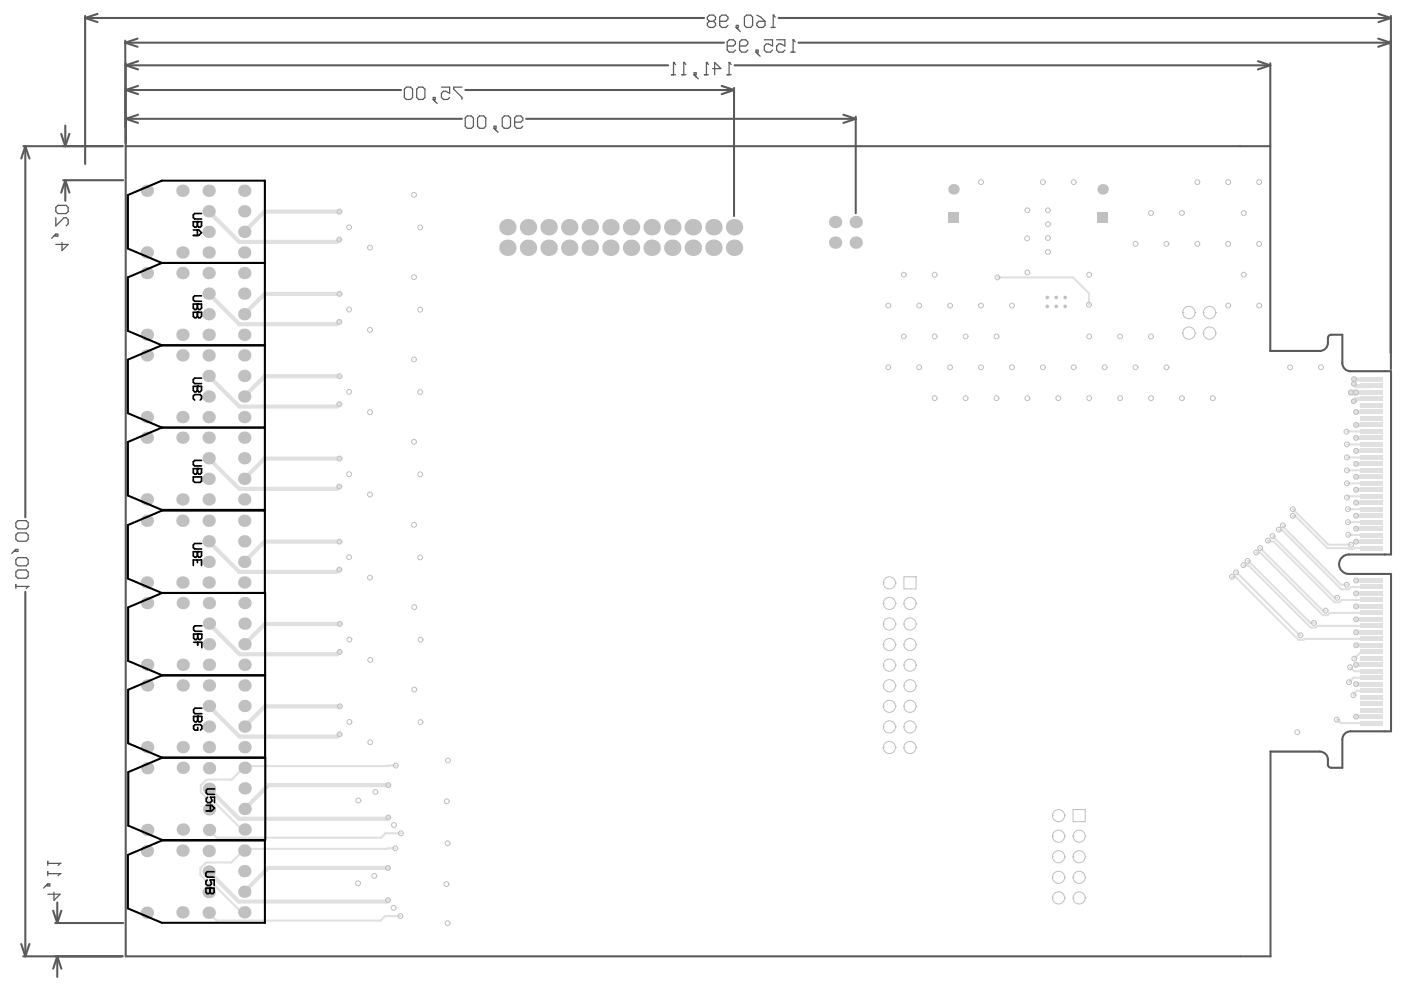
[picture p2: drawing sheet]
<svg xmlns="http://www.w3.org/2000/svg" width="297mm" height="210mm" viewBox="0 0 297 210" stroke-linecap="round" stroke-linejoin="round" font-family="sans-serif">
<g fill="none" stroke="#5a5a5a" stroke-width=".44">
<path d="M18 3.8l2.6 .9M18 3.8h131M18 3.4v31.3M20.6 2.9l-2.6 .9M26.5 9l2.6 .9M26.5 9h126.7M26.5 8.6v18.4M26.6 13.4v17.5M26.6 19l2.6 .9M26.6 19h58.2M26.6 13.8l2.6 .9M26.6 13.8h114.8"/>
<path d="M29.1 8.2l-2.6 .8M29.2 18.2l-2.6 .8M29.2 13l-2.6 .8M98.4 19h56.9M152.7 18.2l2.6 .8M155.3 19l-2.6 .9M155.3 18.6v27.1M155.4 13.8h113.4M164.7 3.8h129.6M168.9 9h125.3M266.1 13l2.7 .8M268.8 13.8l-2.7 .9"/>
<path d="M268.8 13.4v17.5M291.6 8.2l2.6 .8M291.7 2.9l2.6 .9M294.2 9l-2.6 .9M294.2 8.6v66M294.3 3.8l-2.6 .9M294.3 3.4v74.7M4.9 30.9h21M5.4 30.9l-.9 2.6M5.4 30.9l.8 2.6M5.4 30.9v78.6M12.9 28.3l.9 2.6"/>
<path d="M13.4 38.1h12.7M13.8 38.1l-.9 2.7M13.8 38.1l.9 2.7M13.8 26.6v4.3M13.8 38.1v4.4M14.7 28.3l-.9 2.6M26.6 25.1l2.6 .9M26.6 25.1h71.1M29.2 24.3l-2.6 .8M111.3 25.1h69.7M178.4 24.3l2.6 .8M181 25.1l-2.6 .9"/>
<path d="M181 24.7v20.4M5.4 125.2v77.2M4.5 199.7l.9 2.7M6.2 199.7l-.8 2.7M11.2 192.7l.9 2.6M11.7 195.3h14.4M12.1 191v4.3M13 192.7l-.9 2.6M4.9 202.4h21M12.1 202.4l-.9 2.6M12.1 202.4l.9 2.6M12.1 202.4v4.3"/>
</g>
<g fill="none" stroke="#5a5a5a" stroke-width=".26">
<path d="M85.5 18.9l.5-.5h.9l.4 .5v1.7l-.4 .4h-.9l-.5-.4zM88.2 18.9l.4-.5h.9l.4 .5v1.7l-.4 .4h-.9l-.4-.4zM93.4 18.4h1.7v1.3l-.8-.4h-.5l-.4 .4v.9l.4 .4h.9l.4-.4M97.7 18.4h-1.7v.5l1.7 1.7v.4M142.1 15.8h.8M142.5 13.2h.1M142.5 13.2v2.6M142.5 13.2l.4 .4M144.2 15.8h.9M144.7 13.2h.1M144.7 13.2v2.6M144.7 13.2l.4 .4"/>
<path d="M146.8 15.4h.5v.4h-.5zM146.8 15.8l.9 .9M149 15.8h.9M149.5 13.2h.1M149.5 13.2v2.6M149.5 13.2l.4 .4M150.1 4.5l-.5 .4v.5l.5 .4h.9l.4-.4v-.5l-.4-.4M150.1 4.5h.9M150.1 4.5l-.5-.4v-.5l.5-.4h.9l.4 .4v.5l-.4 .4M150.8 14.5h1.7l-1.3-1.3v2.6M152.3 4.5h1.3l.4-.4v-.5l-.4-.4h-.9l-.4 .4v1.8l.4 .4h.9l.4-.4M153.8 15.8h.9"/>
<path d="M153.9 9.7h1.3l.4-.4v-.4l-.4-.5h-.9l-.4 .5v1.7l.4 .4h.9l.4-.4M154.3 13.2h.1M154.3 13.2v2.6M154.3 13.2l.4 .4M155.7 5.4h.5v.4h-.5zM155.7 5.8l.9 .9M156.5 9.7h1.3l.4-.4v-.4l-.4-.5h-.9l-.4 .5v1.7l.4 .4h.9l.4-.4M157.5 3.6l.4-.4h.9l.4 .4v1.8l-.4 .4h-.9l-.4-.4zM160 10.6h.4v.4h-.4zM160 11l.8 .9M160.1 4.9l.4-.4h1.3v.9l-.4 .4h-.9l-.4-.4zM160.1 3.2l.9 .4 .8 .9"/>
<path d="M161.7 8.4h1.7v1.3l-.8-.4h-.5l-.4 .4v.9l.4 .4h.9l.4-.4M163.2 5.8h.8M163.6 3.2h.1M163.6 3.2v2.6M163.6 3.2l.4 .4M164.3 8.4h1.8v1.3l-.9-.4h-.5l-.4 .4v.9l.4 .4h.9l.5-.4M167.4 11h.8M167.8 8.4h.1M167.8 8.4v2.6M167.8 8.4l.4 .5M91.6 20.6h.5v.4h-.5zM91.6 21l.9 .9"/>
<path d="M98.4 25l.5-.5h.8l.5 .5v1.7l-.5 .4h-.8l-.5-.4zM101 25l.5-.5h.8l.5 .5v1.7l-.5 .4h-.8l-.5-.4zM104.5 26.7h.5v.4h-.5zM104.5 27.1l.9 .9M106.3 25l.4-.5h.9l.4 .5v1.7l-.4 .4h-.9l-.4-.4zM108.9 25.8h1.3l.4-.4v-.4l-.4-.5h-.9l-.4 .5v1.7l.4 .4h.9l.4-.4M11.8 49.5l-.9 .9M11.8 49.5h.4v.5h-.4zM11.8 43.9l.4-.4h1.8l.4 .4v.9l-.4 .4h-1.8l-.4-.4zM11.8 46.1v1.7l1.8-1.7h.4l.4 .4v.9l-.4 .4M13.1 51.3v1.7l1.3-1.3h-2.6M3.4 110.6l.4-.4h1.7l.5 .4v.9l-.5 .4h-1.7l-.4-.4z"/>
<path d="M3.4 113.2l.4-.4h1.7l.5 .4v.9l-.5 .4h-1.7l-.4-.4zM3.4 116.3h.4v.4h-.4zM3.4 118.4l.4-.4h1.7l.5 .4v.9l-.5 .4h-1.7l-.4-.4zM3.4 116.3l-.9 .8M3.4 121l.4-.4h1.7l.5 .4v.9l-.5 .4h-1.7l-.4-.4zM3.4 123.7v.8M3.4 124.1h2.6M6 124.1h.1M6 124.1l-.5 .4M10.1 187l-.9 .9M10.1 187h.4v.5h-.4zM10.1 182.2v.9"/>
<path d="M10.1 184.4v.9M10.1 184.9h2.6M10.1 182.7h2.6M11.4 188.8v1.7l1.3-1.3h-2.6M12.7 184.9h.1M12.7 182.7h.1M12.7 184.9l-.4 .4M12.7 182.7l-.4 .4"/>
</g>
<g fill="none" stroke="#e0e0e0" stroke-width=".44">
<path d="M211 58.7h16l3.4 3.3v2.5M285 94h5.2M285 96.8h5.2M285 99.5h5.2M290.2 91.3h-5.3M263.1 119.6h1l13.2 13.2h1l.4-.4h11.5M263.9 118.7h.2l13.1 13.1h.7M265.8 116.9h.8l13.3 13.3h1l.4-.5h8.9M266.6 116l13.3 13.2h.6M268.2 114.4l.6 .2h.7l12.8 12.8h1.1l.5-.5h6.3M269.2 113.4l13.1 13.1h.6M270.5 112.1l.7 .1 12.6 12.5h1.6l.5-.5h4.3"/>
<path d="M271.4 111.2l.1 .3 12.2 12.2h1.2M273.5 109.1l.6 .1 6.7 6.8h4.4l.2 .2h.8l.3-.2h3.7M273.5 107.7l7.5 7.6h4.8M285 102.3h5.2M285.2 107.7h5M285.2 110.5h.1M285.2 110.5h5M285.3 113.2h4.9M290.2 105h-4.8l-.4 .3M260.7 122l.7 .1 13.3 13.3h1.1l.2-.2h14.2M261.5 121.1l13.6 13.3M277.9 131.8h.1"/>
<path d="M290.2 137.9l-.3 .3h-2.2l-1.2 1.2M282.8 152.3l.9 .7h6.5M285.6 141.2l.9 .8h3.7M290.2 146.1h-3.1l-.8 1M290.2 143.4h-3.9l-.9 1M44.2 175.6l1.7 1.7h34.7l.9-1h3.3M83.6 179.5l-1.6 .1h-30l-.3 .4h-.3l-2.5 2.5h-5.3l-1.2 1.2v1.4l1.9 1.9h.8l6 6h.6M83.7 162l-1.6 .1h-30l-.3 .4h-.3l-2.5 2.5h-5.3l-1.2 1.2v1.4l1.9 1.9h.8l6 6h.6M44.2 193.1l1.6 1.7h34.7l.9-1h3.3"/>
</g>
<g fill="none" stroke="#e0e0e0" stroke-width=".87">
<path d="M44.1 44.7l6.5 6.5h20.6l.6-.5M71.8 44.8h-15.8l-4.3 4.3M44.1 79.5l6.5 6.5h20.6l.6-.5M44.1 62.1l6.5 6.5h20.6l.6-.5M71.8 79.6h-15.8l-4.3 4.3M71.8 62.2h-15.8l-4.3 4.3M44.1 97l6.5 6.4h20.6l.6-.5M71.8 97h-15.8l-4.3 4.3M286.4 81.2l.5 .5h3.3M286.5 80.2l3.7 .1M286.9 87.2h3.3M286.9 89.9h3.3"/>
<path d="M286.9 92.7h3.3M286.9 95.4h3.3M286.9 98.1h3.3M286.9 83.1h.1M286.9 83.1h3.3M290.2 84.4h-3.3l-.5 .5M44.1 114.5l6.5 6.5h20.6l.6-.5M71.8 114.6h-15.8l-4.3 4.3M286.9 114.6h3.3M286.9 100.9h3.3M286.9 103.6h3.3M286.9 106.4h3.3"/>
<path d="M286.9 109.1h3.3M286.9 111.9h3.3M44.2 132l6.5 6.4h20.6l.5-.5M71.8 137.9h.1M71.9 132h-15.9l-4.3 4.3M286.9 122.8h3.3M286.9 125.6h3.3M286.9 128.3h3.3M286.9 131.1h3.3M286.9 133.8h3.3M286.9 136.5h3.3M44.2 149.4l6.5 6.5h20.6l.5-.5"/>
<path d="M71.8 155.4h.1M71.9 149.5h-15.9l-4.3 4.2M286.9 144.8h3.3M286.9 140.7h3.3M286.9 151.6h3.3M44.2 166.9l6.4 6.3h31.2l.4-.2M82.2 166.1h-25.4l-5 5.1M44.2 184.4l6.3 6.4h31.2l.4-.3M82.1 183.7h-25.4l-5 5"/>
</g>
<path d="M285.8 83.1h1.1" fill="none" stroke="#e0e0e0" stroke-width="1.3"/>
<g fill="none" stroke="#c0c0c0" stroke-width=".21">
<circle cx="207.6" cy="38.5" r=".51"/>
<circle cx="220.6" cy="38.5" r=".51"/>
<circle cx="227.2" cy="38.5" r=".51"/>
<circle cx="253.3" cy="38.5" r=".51"/>
<circle cx="259.9" cy="38.5" r=".51"/>
<circle cx="266.4" cy="38.5" r=".51"/>
<circle cx="71.8" cy="50.7" r=".51"/>
<circle cx="71.8" cy="44.8" r=".51"/>
<circle cx="87.6" cy="58.6" r=".51"/>
<circle cx="191.2" cy="58.1" r=".51"/>
<circle cx="197.7" cy="58.1" r=".51"/>
<circle cx="217.3" cy="50.4" r=".51"/>
<circle cx="217.4" cy="44.5" r=".51"/>
<circle cx="217.4" cy="57.7" r=".51"/>
<circle cx="221.7" cy="44.5" r=".51"/>
<circle cx="221.7" cy="50.4" r=".51"/>
<circle cx="221.7" cy="53.3" r=".51"/>
<circle cx="221.7" cy="47.4" r=".51"/>
<circle cx="230.4" cy="58.1" r=".51"/>
<circle cx="240.2" cy="51.6" r=".51"/>
<circle cx="243.5" cy="45.1" r=".51"/>
<circle cx="246.8" cy="51.6" r=".51"/>
<circle cx="250" cy="45.1" r=".51"/>
<circle cx="253.3" cy="51.6" r=".51"/>
<circle cx="259.9" cy="51.6" r=".51"/>
<circle cx="263.1" cy="45.1" r=".51"/>
<circle cx="263.1" cy="58.1" r=".51"/>
<circle cx="266.4" cy="51.6" r=".51"/>
<circle cx="71.8" cy="68.1" r=".51"/>
<circle cx="71.8" cy="62.2" r=".51"/>
<circle cx="71.8" cy="79.6" r=".51"/>
<circle cx="73.9" cy="65.5" r=".51"/>
<circle cx="78.3" cy="69.8" r=".51"/>
<circle cx="87.6" cy="76.1" r=".51"/>
<circle cx="88.9" cy="65.5" r=".51"/>
<circle cx="187.9" cy="77.7" r=".51"/>
<circle cx="187.9" cy="64.7" r=".51"/>
<circle cx="191.2" cy="71.2" r=".51"/>
<circle cx="194.5" cy="77.7" r=".51"/>
<circle cx="194.5" cy="64.7" r=".51"/>
<circle cx="197.7" cy="71.2" r=".51"/>
<circle cx="201" cy="77.7" r=".51"/>
<circle cx="201" cy="64.7" r=".51"/>
<circle cx="204.3" cy="71.2" r=".51"/>
<circle cx="207.6" cy="77.7" r=".51"/>
<circle cx="207.6" cy="64.7" r=".51"/>
<circle cx="210.8" cy="71.2" r=".51"/>
<circle cx="214.1" cy="77.7" r=".51"/>
<circle cx="214.1" cy="64.7" r=".51"/>
<circle cx="220.6" cy="77.7" r=".51"/>
<circle cx="227.2" cy="77.7" r=".51"/>
<circle cx="230.4" cy="71.2" r=".51"/>
<circle cx="233.7" cy="77.7" r=".51"/>
<circle cx="237" cy="71.2" r=".51"/>
<circle cx="240.2" cy="77.7" r=".51"/>
<circle cx="243.5" cy="71.2" r=".51"/>
<circle cx="246.8" cy="77.7" r=".51"/>
<circle cx="259.9" cy="64.7" r=".51"/>
<circle cx="266.4" cy="64.7" r=".51"/>
<circle cx="272.9" cy="77.7" r=".51"/>
<circle cx="279.5" cy="77.7" r=".51"/>
<circle cx="71.8" cy="85.5" r=".51"/>
<circle cx="71.8" cy="97" r=".51"/>
<circle cx="73.9" cy="82.9" r=".51"/>
<circle cx="78.3" cy="87.2" r=".51"/>
<circle cx="87.6" cy="93.5" r=".51"/>
<circle cx="88.9" cy="82.9" r=".51"/>
<circle cx="197.7" cy="84.3" r=".51"/>
<circle cx="204.3" cy="84.3" r=".51"/>
<circle cx="210.8" cy="84.3" r=".51"/>
<circle cx="217.4" cy="84.3" r=".51"/>
<circle cx="223.9" cy="84.3" r=".51"/>
<circle cx="230.4" cy="84.3" r=".51"/>
<circle cx="237" cy="84.3" r=".51"/>
<circle cx="243.5" cy="84.3" r=".51"/>
<circle cx="250" cy="84.3" r=".51"/>
<circle cx="256.6" cy="84.3" r=".51"/>
<circle cx="284.9" cy="91.3" r=".51"/>
<circle cx="285" cy="94" r=".51"/>
<circle cx="285" cy="96.8" r=".51"/>
<circle cx="285" cy="99.5" r=".51"/>
<circle cx="71.8" cy="102.9" r=".51"/>
<circle cx="71.8" cy="114.6" r=".51"/>
<circle cx="73.9" cy="100.3" r=".51"/>
<circle cx="73.9" cy="117.9" r=".51"/>
<circle cx="78.3" cy="104.6" r=".51"/>
<circle cx="87.6" cy="111.1" r=".51"/>
<circle cx="88.9" cy="100.4" r=".51"/>
<circle cx="88.9" cy="117.9" r=".51"/>
<circle cx="263.1" cy="119.6" r=".51"/>
<circle cx="263.9" cy="118.7" r=".51"/>
<circle cx="265.8" cy="116.9" r=".51"/>
<circle cx="266.6" cy="116" r=".51"/>
<circle cx="268.2" cy="114.4" r=".51"/>
<circle cx="269.2" cy="113.4" r=".51"/>
<circle cx="270.5" cy="112.1" r=".51"/>
<circle cx="271.4" cy="111.2" r=".51"/>
<circle cx="273.5" cy="107.7" r=".51"/>
<circle cx="273.5" cy="109.1" r=".51"/>
<circle cx="285" cy="102.3" r=".51"/>
<circle cx="285" cy="105.3" r=".51"/>
<circle cx="285.2" cy="107.7" r=".51"/>
<circle cx="285.2" cy="110.5" r=".51"/>
<circle cx="285.3" cy="113.2" r=".51"/>
<circle cx="285.8" cy="115.3" r=".51"/>
<circle cx="71.8" cy="120.5" r=".51"/>
<circle cx="71.8" cy="137.9" r=".51"/>
<circle cx="71.9" cy="132" r=".51"/>
<circle cx="73.9" cy="135.3" r=".51"/>
<circle cx="78.3" cy="122.2" r=".51"/>
<circle cx="78.3" cy="139.6" r=".51"/>
<circle cx="87.6" cy="128.5" r=".51"/>
<circle cx="89" cy="135.4" r=".51"/>
<circle cx="260.7" cy="122" r=".51"/>
<circle cx="261.5" cy="121.1" r=".51"/>
<circle cx="275.1" cy="134.4" r=".51"/>
<circle cx="278" cy="131.8" r=".51"/>
<circle cx="280.5" cy="129.2" r=".51"/>
<circle cx="282.9" cy="126.5" r=".51"/>
<circle cx="284.9" cy="123.7" r=".51"/>
<circle cx="71.8" cy="155.4" r=".51"/>
<circle cx="71.9" cy="149.5" r=".51"/>
<circle cx="73.9" cy="152.8" r=".51"/>
<circle cx="78.3" cy="157.1" r=".51"/>
<circle cx="87.6" cy="145.9" r=".51"/>
<circle cx="89" cy="152.8" r=".51"/>
<circle cx="79.4" cy="167.6" r=".51"/>
<circle cx="83.6" cy="179.5" r=".51"/>
<circle cx="94.7" cy="178.4" r=".51"/>
<circle cx="75.7" cy="186.9" r=".51"/>
<circle cx="79.2" cy="185.3" r=".51"/>
<circle cx="82.1" cy="183.7" r=".51"/>
<circle cx="82.1" cy="190.5" r=".51"/>
<circle cx="83.3" cy="192.1" r=".51"/>
<circle cx="84.7" cy="193.8" r=".51"/>
<circle cx="94.4" cy="187.1" r=".51"/>
<circle cx="94.7" cy="195.3" r=".51"/>
</g>
<g fill="#c0c0c0">
<circle cx="221.6" cy="62.9" r=".39"/>
<circle cx="225.3" cy="64.8" r=".39"/>
<circle cx="225.3" cy="62.9" r=".39"/>
<circle cx="223.5" cy="64.8" r=".39"/>
<circle cx="223.5" cy="62.9" r=".39"/>
<circle cx="221.6" cy="64.8" r=".39"/>
</g>
<g fill="none" stroke="#c0c0c0" stroke-width=".21">
<path d="M191.2 136.4a1.29 1.29 0 0 0 1.3 1.3 1.29 1.29 0 0 0 1.3-1.3M191.2 136.4a1.29 1.29 0 0 1 1.3-1.3 1.29 1.29 0 0 1 1.3 1.3M191.2 136.4h.1M193.8 136.4h.1M186.9 158.2a1.29 1.29 0 0 0 1.3 1.2 1.29 1.29 0 0 0 1.3-1.2M186.9 158.2a1.29 1.29 0 0 1 1.3-1.3 1.29 1.29 0 0 1 1.3 1.3M186.9 153.8a1.29 1.29 0 0 0 1.3 1.3 1.29 1.29 0 0 0 1.3-1.3M186.9 153.8a1.29 1.29 0 0 1 1.3-1.3 1.29 1.29 0 0 1 1.3 1.3M186.9 149.5a1.29 1.29 0 0 0 1.3 1.2 1.29 1.29 0 0 0 1.3-1.2M186.9 149.5a1.29 1.29 0 0 1 1.3-1.3 1.29 1.29 0 0 1 1.3 1.3M186.9 158.2h.1M186.9 153.8h.1"/>
<path d="M186.9 149.5h.1M189.5 158.2h.1M189.5 153.8h.1M189.5 149.5h.1M191.2 140.7a1.29 1.29 0 0 0 1.3 1.3 1.29 1.29 0 0 0 1.3-1.3M191.2 140.7a1.29 1.29 0 0 1 1.3-1.2 1.29 1.29 0 0 1 1.3 1.2M191.2 158.2a1.29 1.29 0 0 0 1.3 1.2 1.29 1.29 0 0 0 1.3-1.2M191.2 158.2a1.29 1.29 0 0 1 1.3-1.3 1.29 1.29 0 0 1 1.3 1.3M191.2 153.8a1.29 1.29 0 0 0 1.3 1.3 1.29 1.29 0 0 0 1.3-1.3M191.2 153.8a1.29 1.29 0 0 1 1.3-1.3 1.29 1.29 0 0 1 1.3 1.3M191.2 140.7h.1M191.2 158.2h.1"/>
<path d="M191.2 153.8h.1M193.8 140.7h.1M193.8 158.2h.1M193.8 153.8h.1M222.7 172.6a1.29 1.29 0 0 0 1.3 1.3 1.29 1.29 0 0 0 1.2-1.3M222.7 172.6a1.29 1.29 0 0 1 1.3-1.3 1.29 1.29 0 0 1 1.2 1.3M222.7 176.9a1.29 1.29 0 0 0 1.3 1.3 1.29 1.29 0 0 0 1.2-1.3M222.7 176.9a1.29 1.29 0 0 1 1.3-1.3 1.29 1.29 0 0 1 1.2 1.3M222.7 172.6h.1M222.7 176.9h.1M225.2 172.6h.1M225.2 176.9h.1"/>
<path d="M227 176.9a1.29 1.29 0 0 0 1.3 1.3 1.29 1.29 0 0 0 1.3-1.3M227 176.9a1.29 1.29 0 0 1 1.3-1.3 1.29 1.29 0 0 1 1.3 1.3M227 171.3h2.6v2.6h-2.6zM227 176.9h.1M229.6 176.9h.1M222.7 190a1.29 1.29 0 0 0 1.3 1.3 1.29 1.29 0 0 0 1.2-1.3M222.7 190a1.29 1.29 0 0 1 1.3-1.3 1.29 1.29 0 0 1 1.2 1.3M222.7 181.3a1.29 1.29 0 0 0 1.3 1.3 1.29 1.29 0 0 0 1.2-1.3M222.7 181.3a1.29 1.29 0 0 1 1.3-1.3 1.29 1.29 0 0 1 1.2 1.3M222.7 185.6a1.29 1.29 0 0 0 1.3 1.3 1.29 1.29 0 0 0 1.2-1.3M222.7 185.6a1.29 1.29 0 0 1 1.3-1.2 1.29 1.29 0 0 1 1.2 1.2M222.7 190h.1"/>
<path d="M222.7 181.3h.1M222.7 185.6h.1M225.2 190h.1M225.2 181.3h.1M225.2 185.6h.1M227 185.6a1.29 1.29 0 0 0 1.3 1.3 1.29 1.29 0 0 0 1.3-1.3M227 185.6a1.29 1.29 0 0 1 1.3-1.2 1.29 1.29 0 0 1 1.3 1.2M227 181.3a1.29 1.29 0 0 0 1.3 1.3 1.29 1.29 0 0 0 1.3-1.3M227 181.3a1.29 1.29 0 0 1 1.3-1.3 1.29 1.29 0 0 1 1.3 1.3M227 190a1.29 1.29 0 0 0 1.3 1.3 1.29 1.29 0 0 0 1.3-1.3M227 190a1.29 1.29 0 0 1 1.3-1.3 1.29 1.29 0 0 1 1.3 1.3M227 185.6h.1"/>
<path d="M227 181.3h.1M227 190h.1M229.6 185.6h.1M229.6 181.3h.1M229.6 190h.1"/>
<circle cx="73.9" cy="48.1" r=".51"/>
<circle cx="78.3" cy="52.4" r=".51"/>
<circle cx="87.6" cy="41.2" r=".51"/>
<circle cx="88.9" cy="48.1" r=".51"/>
<circle cx="211" cy="58.7" r=".51"/>
<circle cx="230.4" cy="64.5" r=".51"/>
<circle cx="285.8" cy="83.1" r=".51"/>
<circle cx="286.4" cy="84.9" r=".51"/>
<circle cx="286.4" cy="81.2" r=".51"/>
<circle cx="286.5" cy="80.2" r=".51"/>
<circle cx="286.9" cy="95.4" r=".51"/>
<circle cx="286.9" cy="89.9" r=".51"/>
<circle cx="286.9" cy="87.2" r=".51"/>
<circle cx="286.9" cy="98.1" r=".51"/>
<circle cx="286.9" cy="83.1" r=".51"/>
<circle cx="286.9" cy="92.7" r=".51"/>
<circle cx="286.9" cy="114.6" r=".51"/>
<circle cx="286.9" cy="100.9" r=".51"/>
<circle cx="286.9" cy="106.4" r=".51"/>
<circle cx="286.9" cy="111.9" r=".51"/>
<circle cx="286.9" cy="109.1" r=".51"/>
<circle cx="286.9" cy="103.6" r=".51"/>
<circle cx="286.5" cy="139.4" r=".51"/>
<circle cx="286.9" cy="128.3" r=".51"/>
<circle cx="286.9" cy="133.8" r=".51"/>
<circle cx="286.9" cy="136.5" r=".51"/>
<circle cx="286.9" cy="125.6" r=".51"/>
<circle cx="286.9" cy="131.1" r=".51"/>
<circle cx="286.9" cy="122.8" r=".51"/>
<circle cx="274.5" cy="154.9" r=".51"/>
<circle cx="282.8" cy="152.3" r=".51"/>
<circle cx="285.4" cy="144.4" r=".51"/>
<circle cx="285.6" cy="141.2" r=".51"/>
<circle cx="286.3" cy="147.1" r=".51"/>
<circle cx="286.9" cy="140.7" r=".51"/>
<circle cx="286.9" cy="144.8" r=".51"/>
<circle cx="286.9" cy="151.6" r=".51"/>
<circle cx="75.8" cy="169.4" r=".51"/>
<circle cx="82.2" cy="166.1" r=".51"/>
<circle cx="82.2" cy="173" r=".51"/>
<circle cx="83.4" cy="174.6" r=".51"/>
<circle cx="83.7" cy="162" r=".51"/>
<circle cx="84.8" cy="176.3" r=".51"/>
<circle cx="94.5" cy="169.6" r=".51"/>
<circle cx="94.8" cy="160.9" r=".51"/>
</g>
<g fill="#c0c0c0">
<circle cx="51.8" cy="175.5" r="1.31"/>
<circle cx="51.8" cy="171.2" r="1.31"/>
<circle cx="51.8" cy="162.5" r="1.31"/>
</g>
<g fill="none" stroke="#c0c0c0" stroke-width=".21">
<path d="M250.2 70.5h.1M250.2 70.5a1.31 1.31 0 0 0 1.3 1.3 1.31 1.31 0 0 0 1.3-1.3M250.2 70.5a1.31 1.31 0 0 1 1.3-1.3 1.31 1.31 0 0 1 1.3 1.3M250.2 66.1h.1M250.2 66.1a1.31 1.31 0 0 0 1.3 1.3 1.31 1.31 0 0 0 1.3-1.3M250.2 66.1a1.31 1.31 0 0 1 1.3-1.3 1.31 1.31 0 0 1 1.3 1.3M252.8 70.5h.1M252.8 66.1h.1M254.6 70.5h.1M254.6 70.5a1.31 1.31 0 0 0 1.3 1.3 1.31 1.31 0 0 0 1.3-1.3M254.6 70.5a1.31 1.31 0 0 1 1.3-1.3 1.31 1.31 0 0 1 1.3 1.3M254.6 66.1h.1"/>
<path d="M254.6 66.1a1.31 1.31 0 0 0 1.3 1.3 1.31 1.31 0 0 0 1.3-1.3M254.6 66.1a1.31 1.31 0 0 1 1.3-1.3 1.31 1.31 0 0 1 1.3 1.3M257.2 70.5h.1M257.2 66.1h.1M186.9 136.4a1.29 1.29 0 0 0 1.3 1.3 1.29 1.29 0 0 0 1.3-1.3M186.9 136.4a1.29 1.29 0 0 1 1.3-1.3 1.29 1.29 0 0 1 1.3 1.3M186.9 132a1.29 1.29 0 0 0 1.3 1.3 1.29 1.29 0 0 0 1.3-1.3M186.9 132a1.29 1.29 0 0 1 1.3-1.2 1.29 1.29 0 0 1 1.3 1.2M186.9 127.7a1.29 1.29 0 0 0 1.3 1.3 1.29 1.29 0 0 0 1.3-1.3M186.9 127.7a1.29 1.29 0 0 1 1.3-1.3 1.29 1.29 0 0 1 1.3 1.3M186.9 123.3a1.29 1.29 0 0 0 1.3 1.3 1.29 1.29 0 0 0 1.3-1.3M186.9 123.3a1.29 1.29 0 0 1 1.3-1.3 1.29 1.29 0 0 1 1.3 1.3"/>
<path d="M186.9 136.4h.1M186.9 132h.1M186.9 127.7h.1M186.9 123.3h.1M189.5 136.4h.1M189.5 132h.1M189.5 127.7h.1M189.5 123.3h.1M191.2 132a1.29 1.29 0 0 0 1.3 1.3 1.29 1.29 0 0 0 1.3-1.3M191.2 132a1.29 1.29 0 0 1 1.3-1.2 1.29 1.29 0 0 1 1.3 1.2M191.2 127.7a1.29 1.29 0 0 0 1.3 1.3 1.29 1.29 0 0 0 1.3-1.3M191.2 127.7a1.29 1.29 0 0 1 1.3-1.3 1.29 1.29 0 0 1 1.3 1.3"/>
<path d="M191.2 122h2.6v2.6h-2.6zM191.2 132h.1M191.2 127.7h.1M193.8 132h.1M193.8 127.7h.1M186.9 145.1a1.29 1.29 0 0 0 1.3 1.3 1.29 1.29 0 0 0 1.3-1.3M186.9 145.1a1.29 1.29 0 0 1 1.3-1.3 1.29 1.29 0 0 1 1.3 1.3M186.9 140.7a1.29 1.29 0 0 0 1.3 1.3 1.29 1.29 0 0 0 1.3-1.3M186.9 140.7a1.29 1.29 0 0 1 1.3-1.2 1.29 1.29 0 0 1 1.3 1.2M186.9 145.1h.1M186.9 140.7h.1M189.5 145.1h.1"/>
<path d="M189.5 140.7h.1M191.2 149.5a1.29 1.29 0 0 0 1.3 1.2 1.29 1.29 0 0 0 1.3-1.2M191.2 149.5a1.29 1.29 0 0 1 1.3-1.3 1.29 1.29 0 0 1 1.3 1.3M191.2 145.1a1.29 1.29 0 0 0 1.3 1.3 1.29 1.29 0 0 0 1.3-1.3M191.2 145.1a1.29 1.29 0 0 1 1.3-1.3 1.29 1.29 0 0 1 1.3 1.3M191.2 149.5h.1M191.2 145.1h.1M193.8 149.5h.1M193.8 145.1h.1"/>
</g>
<g fill="#c0c0c0">
<circle cx="233.3" cy="40.1" r="1.12"/>
<circle cx="146.6" cy="52.4" r="1.74"/>
<circle cx="133.5" cy="52.4" r="1.74"/>
<circle cx="120.4" cy="52.4" r="1.74"/>
<circle cx="111.7" cy="52.4" r="1.74"/>
<circle cx="107.4" cy="52.4" r="1.74"/>
<circle cx="201.7" cy="40.1" r="1.12"/>
<circle cx="181" cy="47" r="1.31"/>
<circle cx="181" cy="51.3" r="1.31"/>
<circle cx="176.7" cy="47" r="1.31"/>
<circle cx="176.7" cy="51.3" r="1.31"/>
<circle cx="155.3" cy="52.4" r="1.74"/>
<circle cx="155.3" cy="48.1" r="1.74"/>
<circle cx="150.9" cy="52.4" r="1.74"/>
<circle cx="150.9" cy="48.1" r="1.74"/>
<circle cx="146.6" cy="48.1" r="1.74"/>
<circle cx="142.2" cy="52.4" r="1.74"/>
<circle cx="142.2" cy="48.1" r="1.74"/>
<circle cx="137.9" cy="52.4" r="1.74"/>
<circle cx="137.9" cy="48.1" r="1.74"/>
<circle cx="133.5" cy="48.1" r="1.74"/>
<circle cx="129.1" cy="52.4" r="1.74"/>
<circle cx="129.1" cy="48.1" r="1.74"/>
<circle cx="124.8" cy="52.4" r="1.74"/>
<circle cx="124.8" cy="48.1" r="1.74"/>
<circle cx="120.4" cy="48.1" r="1.74"/>
<circle cx="116.1" cy="52.4" r="1.74"/>
<circle cx="116.1" cy="48.1" r="1.74"/>
<circle cx="111.7" cy="48.1" r="1.74"/>
<circle cx="107.4" cy="48.1" r="1.74"/>
<circle cx="51.8" cy="166.8" r="1.31"/>
<circle cx="51.7" cy="158.1" r="1.31"/>
<circle cx="51.7" cy="149.4" r="1.31"/>
<circle cx="51.7" cy="127.6" r="1.31"/>
<circle cx="51.7" cy="145" r="1.31"/>
<circle cx="51.7" cy="132" r="1.31"/>
<circle cx="51.7" cy="153.7" r="1.31"/>
<circle cx="51.7" cy="136.3" r="1.31"/>
<circle cx="51.7" cy="140.7" r="1.31"/>
<circle cx="51.7" cy="184.3" r="1.31"/>
<circle cx="51.7" cy="180" r="1.31"/>
<circle cx="51.7" cy="188.7" r="1.31"/>
<circle cx="51.7" cy="193" r="1.31"/>
<circle cx="44.2" cy="175.6" r="1.31"/>
<circle cx="44.2" cy="171.3" r="1.31"/>
<circle cx="44.2" cy="162.5" r="1.31"/>
<circle cx="31.1" cy="193.1" r="1.31"/>
<circle cx="44.2" cy="193.1" r="1.31"/>
<circle cx="38.6" cy="193" r="1.31"/>
<circle cx="44.2" cy="188.8" r="1.31"/>
<circle cx="44.2" cy="184.4" r="1.31"/>
<circle cx="44.2" cy="180.1" r="1.31"/>
<circle cx="31.1" cy="180.1" r="1.31"/>
<circle cx="38.6" cy="180" r="1.31"/>
<circle cx="31.2" cy="175.6" r="1.31"/>
<circle cx="38.7" cy="175.5" r="1.31"/>
<circle cx="44.2" cy="166.9" r="1.31"/>
<circle cx="31.2" cy="162.5" r="1.31"/>
<circle cx="38.7" cy="162.5" r="1.31"/>
<circle cx="38.7" cy="158.1" r="1.31"/>
<circle cx="44.2" cy="158.1" r="1.31"/>
<circle cx="31.1" cy="158.1" r="1.31"/>
<circle cx="44.2" cy="153.7" r="1.31"/>
<circle cx="44.2" cy="149.4" r="1.31"/>
<circle cx="38.7" cy="145" r="1.31"/>
<circle cx="44.2" cy="145" r="1.31"/>
<circle cx="31.1" cy="145" r="1.31"/>
<circle cx="38.7" cy="140.7" r="1.31"/>
<circle cx="44.2" cy="140.7" r="1.31"/>
<circle cx="31.1" cy="140.7" r="1.31"/>
<circle cx="44.2" cy="136.3" r="1.31"/>
<circle cx="44.2" cy="132" r="1.31"/>
<circle cx="38.7" cy="127.6" r="1.31"/>
<circle cx="44.2" cy="127.6" r="1.31"/>
<circle cx="31.1" cy="127.6" r="1.31"/>
<circle cx="31.1" cy="123.3" r="1.31"/>
<circle cx="44.1" cy="123.3" r="1.31"/>
<circle cx="38.6" cy="123.3" r="1.31"/>
<circle cx="51.7" cy="123.3" r="1.31"/>
<circle cx="44.1" cy="118.9" r="1.31"/>
<circle cx="51.7" cy="118.9" r="1.31"/>
<circle cx="51.7" cy="114.5" r="1.31"/>
<circle cx="51.7" cy="110.2" r="1.31"/>
<circle cx="51.7" cy="105.7" r="1.31"/>
<circle cx="51.7" cy="101.3" r="1.31"/>
<circle cx="44.1" cy="101.3" r="1.31"/>
<circle cx="51.7" cy="97" r="1.31"/>
<circle cx="51.7" cy="92.6" r="1.31"/>
<circle cx="44.1" cy="92.6" r="1.31"/>
<circle cx="51.7" cy="88.3" r="1.31"/>
<circle cx="44.1" cy="88.3" r="1.31"/>
<circle cx="51.7" cy="83.9" r="1.31"/>
<circle cx="44.1" cy="83.9" r="1.31"/>
<circle cx="51.7" cy="79.5" r="1.31"/>
<circle cx="44.1" cy="79.5" r="1.31"/>
<circle cx="51.7" cy="75.2" r="1.31"/>
<circle cx="44.1" cy="75.2" r="1.31"/>
<circle cx="51.7" cy="70.8" r="1.31"/>
<circle cx="51.7" cy="66.5" r="1.31"/>
<circle cx="51.7" cy="62.1" r="1.31"/>
<circle cx="44.1" cy="62.1" r="1.31"/>
<circle cx="51.7" cy="57.8" r="1.31"/>
<circle cx="51.7" cy="53.4" r="1.31"/>
<circle cx="44.1" cy="53.4" r="1.31"/>
<circle cx="51.7" cy="49.1" r="1.31"/>
<circle cx="44.1" cy="49.1" r="1.31"/>
<circle cx="51.7" cy="44.7" r="1.31"/>
<circle cx="44.1" cy="44.7" r="1.31"/>
<circle cx="51.7" cy="40.4" r="1.31"/>
<circle cx="44.1" cy="40.4" r="1.31"/>
<circle cx="44.1" cy="114.5" r="1.31"/>
<circle cx="44.1" cy="110.2" r="1.31"/>
<circle cx="31.1" cy="110.2" r="1.31"/>
<circle cx="38.6" cy="110.2" r="1.31"/>
<circle cx="38.6" cy="105.7" r="1.31"/>
<circle cx="44.1" cy="105.7" r="1.31"/>
<circle cx="31.1" cy="105.7" r="1.31"/>
<circle cx="44.1" cy="97" r="1.31"/>
<circle cx="38.6" cy="92.6" r="1.31"/>
<circle cx="31.1" cy="92.6" r="1.31"/>
<circle cx="38.6" cy="88.3" r="1.31"/>
<circle cx="31.1" cy="88.3" r="1.31"/>
<circle cx="38.6" cy="75.2" r="1.31"/>
<circle cx="31.1" cy="75.2" r="1.31"/>
<circle cx="38.6" cy="70.8" r="1.31"/>
<circle cx="44.1" cy="70.8" r="1.31"/>
<circle cx="31.1" cy="70.8" r="1.31"/>
<circle cx="44.1" cy="66.5" r="1.31"/>
<circle cx="38.6" cy="57.8" r="1.31"/>
<circle cx="44.1" cy="57.8" r="1.31"/>
<circle cx="31.1" cy="57.8" r="1.31"/>
<circle cx="31.1" cy="53.4" r="1.31"/>
<circle cx="38.6" cy="53.4" r="1.31"/>
<circle cx="31.1" cy="40.4" r="1.31"/>
<circle cx="38.6" cy="40.4" r="1.31"/>
</g>
<g fill="#c0c0c0">
<path d="M232.2 44.9h2.2v2.3h-2.2z" fill-rule="evenodd"/>
<path d="M200.6 44.9h2.2v2.3h-2.2z" fill-rule="evenodd"/>
</g>
<g fill="#e0e0e0">
<path d="M287.7 79.8h4.9v1h-4.9z" fill-rule="evenodd"/>
<path d="M287.7 81.2h4.9v.9h-4.9z" fill-rule="evenodd"/>
<path d="M287.7 82.6h4.9v.9h-4.9z" fill-rule="evenodd"/>
<path d="M287.7 83.9h4.9v1h-4.9z" fill-rule="evenodd"/>
<path d="M287.7 85.3h4.9v1h-4.9z" fill-rule="evenodd"/>
<path d="M287.7 86.7h4.9v.9h-4.9z" fill-rule="evenodd"/>
<path d="M287.7 88.1h4.9v.9h-4.9z" fill-rule="evenodd"/>
<path d="M287.7 89.4h4.9v1h-4.9z" fill-rule="evenodd"/>
<path d="M287.7 90.8h4.9v.9h-4.9z" fill-rule="evenodd"/>
<path d="M287.7 92.2h4.9v.9h-4.9z" fill-rule="evenodd"/>
<path d="M287.7 93.5h4.9v1h-4.9z" fill-rule="evenodd"/>
<path d="M287.7 94.9h4.9v1h-4.9z" fill-rule="evenodd"/>
<path d="M287.7 96.3h4.9v.9h-4.9z" fill-rule="evenodd"/>
<path d="M287.7 97.7h4.9v.9h-4.9z" fill-rule="evenodd"/>
<path d="M287.7 99h4.9v1h-4.9z" fill-rule="evenodd"/>
<path d="M287.7 100.4h4.9v.9h-4.9z" fill-rule="evenodd"/>
<path d="M287.7 101.8h4.9v.9h-4.9z" fill-rule="evenodd"/>
<path d="M287.7 103.1h4.9v1h-4.9z" fill-rule="evenodd"/>
<path d="M287.7 104.5h4.9v1h-4.9z" fill-rule="evenodd"/>
<path d="M287.7 105.9h4.9v.9h-4.9z" fill-rule="evenodd"/>
<path d="M287.7 107.3h4.9v.9h-4.9z" fill-rule="evenodd"/>
<path d="M287.7 108.6h4.9v1h-4.9z" fill-rule="evenodd"/>
<path d="M287.7 110h4.9v.9h-4.9z" fill-rule="evenodd"/>
<path d="M287.7 111.4h4.9v.9h-4.9z" fill-rule="evenodd"/>
<path d="M287.7 112.7h4.9v1h-4.9z" fill-rule="evenodd"/>
<path d="M287.7 114.1h4.9v1h-4.9z" fill-rule="evenodd"/>
<path d="M287.7 115.5h4.9v.9h-4.9z" fill-rule="evenodd"/>
<path d="M287.7 122.3h4.9v1h-4.9z" fill-rule="evenodd"/>
<path d="M287.7 123.7h4.9v1h-4.9z" fill-rule="evenodd"/>
<path d="M287.7 125.1h4.9v.9h-4.9z" fill-rule="evenodd"/>
<path d="M287.7 126.5h4.9v.9h-4.9z" fill-rule="evenodd"/>
<path d="M287.7 127.8h4.9v1h-4.9z" fill-rule="evenodd"/>
<path d="M287.7 129.2h4.9v.9h-4.9z" fill-rule="evenodd"/>
<path d="M287.7 130.6h4.9v.9h-4.9z" fill-rule="evenodd"/>
<path d="M287.7 131.9h4.9v1h-4.9z" fill-rule="evenodd"/>
<path d="M287.7 133.3h4.9v1h-4.9z" fill-rule="evenodd"/>
<path d="M287.7 134.7h4.9v.9h-4.9z" fill-rule="evenodd"/>
<path d="M287.7 136.1h4.9v.9h-4.9z" fill-rule="evenodd"/>
<path d="M287.7 137.4h4.9v1h-4.9z" fill-rule="evenodd"/>
<path d="M287.7 138.8h4.9v.9h-4.9z" fill-rule="evenodd"/>
<path d="M287.7 140.2h4.9v.9h-4.9z" fill-rule="evenodd"/>
<path d="M287.7 141.5h4.9v1h-4.9z" fill-rule="evenodd"/>
<path d="M287.7 142.9h4.9v1h-4.9z" fill-rule="evenodd"/>
<path d="M287.7 144.3h4.9v.9h-4.9z" fill-rule="evenodd"/>
<path d="M287.7 145.7h4.9v.9h-4.9z" fill-rule="evenodd"/>
<path d="M287.7 147h4.9v1h-4.9z" fill-rule="evenodd"/>
<path d="M287.7 148.4h4.9v.9h-4.9z" fill-rule="evenodd"/>
<path d="M287.7 149.8h4.9v.9h-4.9z" fill-rule="evenodd"/>
<path d="M287.7 151.1h4.9v1h-4.9z" fill-rule="evenodd"/>
<path d="M287.7 152.5h4.9v1h-4.9z" fill-rule="evenodd"/>
</g>
<path d="M26.6 30.9h242.2v43.4h10.4a1.72 1.72 0 0 0 1.7-1.8v-1a.69 .69 0 0 1 .7-.7h2.4v6a1.72 1.72 0 0 0 1.7 1.7h8.6v38.8h-8.9a2.06 2.06 0 0 0-2.1 2.1 2.06 2.06 0 0 0 2.1 2h8.9v33.3h-8.6a1.72 1.72 0 0 0-1.7 1.8v6h-2.4a.69 .69 0 0 1-.7-.7 2.08 2.08 0 0 0-1.2-2.7l-10.9-.1v43.4h-242.2z" fill="none" stroke="#5a5a5a" stroke-width=".44"/>
<path d="M34.2 55.6l-7.2-3v-11.3l7.2-3.1h21.8v69.7h-21.8l-7.2-3.1v-11.3l7.2-3M34.2 55.6l-7.2 3.1v11.3l7.2 3.1M34.2 55.6h21.8M34.2 73.1l-7.2 3v11.3l7.2 3.1M34.2 73.1h21.8M34.2 90.5h21.8M34.3 125.5l-7.2 3v11.3l7.2 3.1M56 125.5v-17.4h-21.8l-7.2 3v11.3l7.2 3.1h21.9v52.2h-21.8l-7.2-3v-11.3l7.2-3.1M34.3 142.9l-7.2 3.1v11.3l7.2 3M34.3 142.9h21.8M34.3 160.3h21.8M27.1 180.9l7.2-3.1h21.7v17.5h-21.7l-7.2-3.1z" fill="none" stroke="#000" stroke-width=".44"/>
<g fill="none" stroke="#000" stroke-width=".35">
<path d="M40.9 46.9h1.7v.9l-.3 .3h-.2l-.3-.3-.3 .3h-.3l-.3-.3zM40.9 48.7h1.2l.5 .5-.5 .6h-1.2M41.8 46.9v.9M41.8 48.7v1.1M42.6 45.2h-1.4l-.3 .3v.5l.3 .3h1.4M40.9 64.3h1.7v.9l-.3 .3h-.2l-.3-.3-.3 .3h-.3l-.3-.3zM40.9 66.1h1.7v.8l-.3 .3h-.2l-.3-.3-.3 .3h-.3l-.3-.3zM41.8 64.3v.9M41.8 66.1v.8M42.6 62.6h-1.4l-.3 .3v.6l.3 .3h1.4M40.9 81.8h1.7v.8l-.3 .3h-.2l-.3-.3-.3 .3h-.3l-.3-.3zM40.9 99.2h1.7v.8l-.3 .3h-.2l-.3-.3-.3 .3h-.3l-.3-.3z"/>
<path d="M41.2 84.7l-.3-.3v-.6l.3-.3h1.1l.3 .3v.6l-.3 .3M41.8 81.8v.8M41.8 99.2v.8M42.6 80h-1.4l-.3 .3v.6l.3 .3h1.4M42.6 97.4h-1.4l-.3 .3v.6l.3 .3h1.4M40.9 100.9h1.7v.9l-.3 .3h-1.1l-.3-.3zM40.9 116.7h1.7v.9l-.3 .3h-.2l-.3-.3-.3 .3h-.3l-.3-.3zM40.9 119.6v-1.1h1.7v1.1M41.8 116.7v.9M41.8 118.5v.6M42.6 115h-1.4l-.3 .3v.6l.3 .3h1.4M41 134.2h1.7v.8l-.3 .3h-.3l-.3-.3-.3 .3h-.3l-.2-.3z"/>
<path d="M41 135.9h1.7v1.2M41.8 134.2v.8M41.8 135.9v.6M42.7 132.4h-1.5l-.2 .3v.6l.2 .3h1.5M41 151.6h1.7v.9l-.3 .3h-.3l-.3-.3-.3 .3h-.3l-.2-.3zM41.8 153.9v.6h-.6l-.2-.3v-.6l.2-.3h1.2l.3 .3v.6l-.3 .3M41.8 151.6v.9M42.7 149.9h-1.5l-.2 .2v.6l.2 .3h1.5M43.6 170.4h1.2l.6 .6-.6 .6h-1.2M43.9 168.7l-.3 .3v.5l.3 .3h.6l.3-.3-.3-.8h.9v1.1M44.5 170.4v1.2M45.4 166.9h-1.5l-.3 .3v.6l.3 .3h1.5"/>
<path d="M43.6 187.9h1.7v.9l-.3 .3h-.3l-.3-.3-.3 .3h-.2l-.3-.3zM43.9 186.2l-.3 .3v.6l.3 .3h.5l.3-.3-.3-.9h.9v1.2M44.4 187.9v.9M45.3 184.4h-1.4l-.3 .3v.6l.3 .3h1.4"/>
</g>
<g fill="#000">
<circle cx="41.8" cy="46.9" r=".17"/>
<circle cx="41.8" cy="66.1" r=".17"/>
<circle cx="41.8" cy="64.3" r=".17"/>
<circle cx="41.8" cy="81.8" r=".17"/>
<circle cx="41.8" cy="99.2" r=".17"/>
<circle cx="41.8" cy="116.7" r=".17"/>
<circle cx="41.8" cy="134.2" r=".17"/>
<circle cx="41.8" cy="151.6" r=".17"/>
<circle cx="44.4" cy="187.9" r=".17"/>
</g>
</svg>
